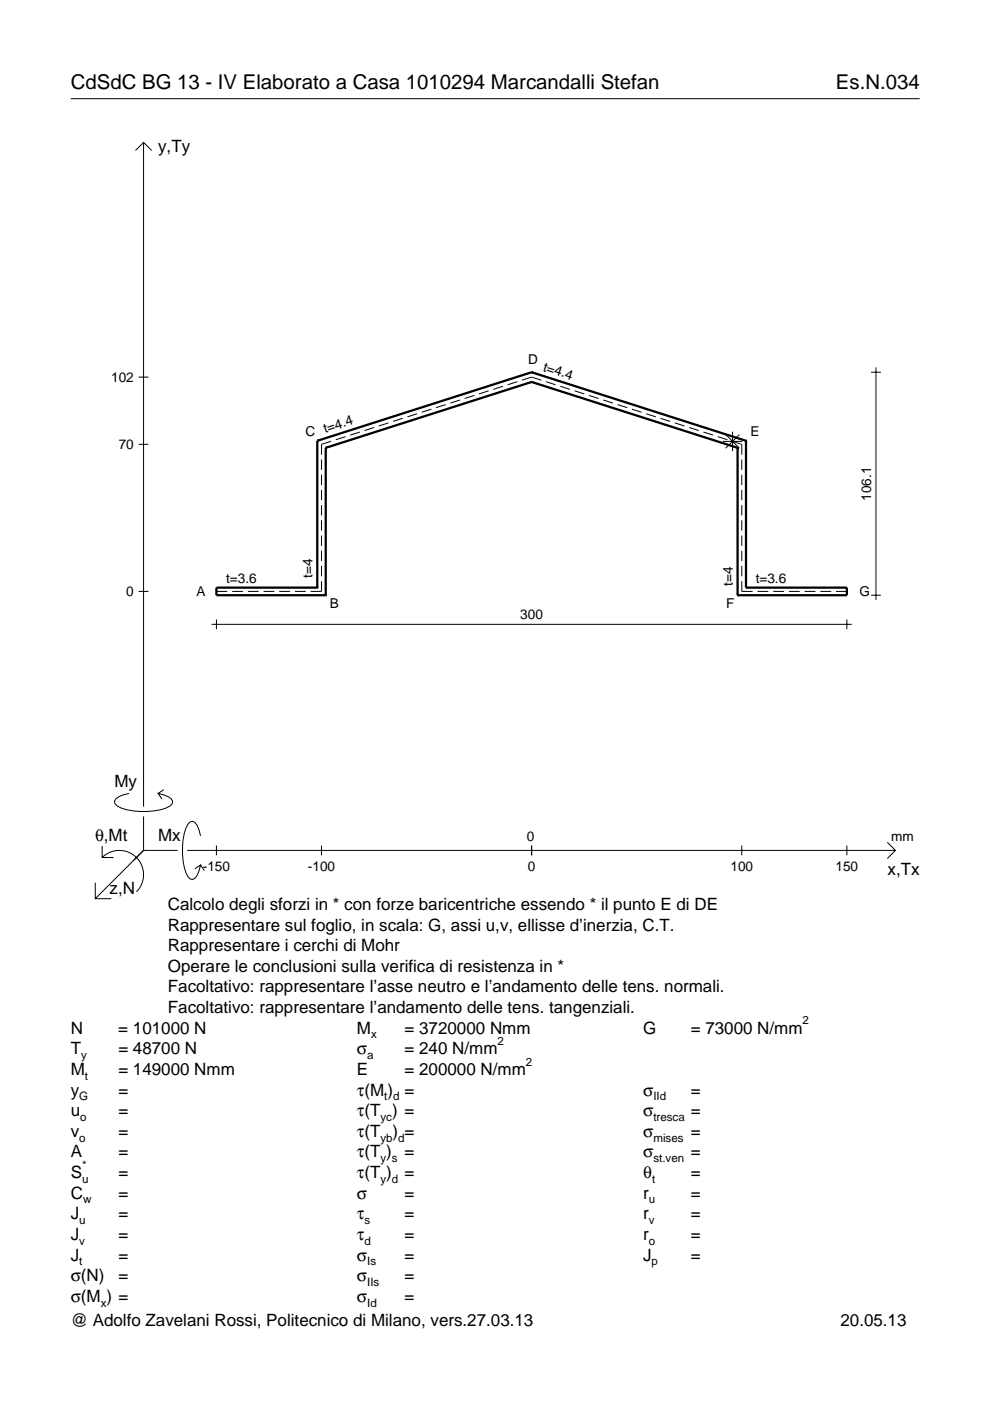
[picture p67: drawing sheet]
<svg xmlns="http://www.w3.org/2000/svg" width="210mm" height="297mm" viewBox="0 0 210 297" stroke-linecap="round" stroke-linejoin="round" font-family="sans-serif">
<defs><g id="words">
<g font-size="4.3">
<text x="15" y="18.9">CdSdC BG 13 - IV Elaborato a Casa 1010294 Marcandalli Stefan</text>
<text x="177.2" y="18.9">Es.N.034</text>
</g>
<g font-size="3.6">
<text x="33.5" y="32.3">y,Ty</text>
<text x="24.3" y="166.9">My</text>
<text x="20.1" y="178.2">θ,Mt</text>
<text x="33.5" y="178.2">Mx</text>
<text x="188.2" y="185.5">x,Tx</text>
<text x="23.2" y="189.6">z,N</text>
<text x="35.6" y="192.9">Calcolo degli sforzi in * con forze baricentriche essendo * il punto E di DE</text>
<text x="35.6" y="197.3">Rappresentare sul foglio, in scala: G, assi u,v, ellisse d’inerzia, C.T.</text>
<text x="35.6" y="201.7">Rappresentare i cerchi di Mohr</text>
<text x="35.6" y="206">Operare le conclusioni sulla verifica di resistenza in *</text>
<text x="35.6" y="210.4">Facoltativo: rappresentare l’asse neutro e l’andamento delle tens. normali.</text>
<text x="35.6" y="214.8">Facoltativo: rappresentare l’andamento delle tens. tangenziali.</text>
<text x="15" y="219.2">N</text>
<text x="25.1" y="219.2">= 101000 N</text>
<text x="75.7" y="219.2">M</text>
<text x="85.8" y="219.2">= 3720000 Nmm</text>
<text x="136.4" y="219.2">G</text>
<text x="146.5" y="219.2">= 73000 N/mm</text>
<text x="15" y="223.5">T</text>
<text x="15" y="227.9">M</text>
<text x="25.1" y="223.5">= 48700 N</text>
<text x="25.1" y="227.9">= 149000 Nmm</text>
<text x="75.7" y="223.5">σ</text>
<text x="75.7" y="227.9">E</text>
<text x="85.8" y="223.5">= 240 N/mm</text>
<text x="85.8" y="227.9">= 200000 N/mm</text>
<text x="15" y="232.3">y</text>
<text x="25.1" y="232.3">=</text>
<text x="75.7" y="232.3">τ(M ) =</text>
<text x="136.4" y="232.3">σ</text>
<text x="146.5" y="232.3">=</text>
<text x="15" y="236.7">u</text>
<text x="25.1" y="236.7">=</text>
<text x="75.7" y="236.7">τ(T ) =</text>
<text x="136.4" y="236.7">σ</text>
<text x="146.5" y="236.7">=</text>
<text x="15" y="241">v</text>
<text x="15" y="245.4">A</text>
<text x="25.1" y="241">=</text>
<text x="25.1" y="245.4">=</text>
<text x="75.7" y="245.4">τ(T )</text>
<text x="75.7" y="241">τ(T</text>
<text x="83.3" y="241">) =</text>
<text x="85.8" y="245.4">=</text>
<text x="136.4" y="241">σ</text>
<text x="136.4" y="245.4">σ</text>
<text x="146.5" y="241">=</text>
<text x="146.5" y="245.4">=</text>
<text x="15" y="249.8">S</text>
<text x="25.1" y="249.8">=</text>
<text x="75.7" y="249.8">τ(T )</text>
<text x="85.8" y="249.8">=</text>
<text x="136.4" y="249.8">θ</text>
<text x="146.5" y="249.8">=</text>
<text x="15" y="254.2">C</text>
<text x="25.1" y="254.2">=</text>
<text x="75.7" y="254.2">σ</text>
<text x="85.8" y="254.2">=</text>
<text x="136.4" y="254.2">r</text>
<text x="146.5" y="254.2">=</text>
<text x="15" y="258.5">J</text>
<text x="15" y="262.9">J</text>
<text x="25.1" y="258.5">=</text>
<text x="25.1" y="262.9">=</text>
<text x="75.7" y="258.5">τ</text>
<text x="75.7" y="262.9">τ</text>
<text x="85.8" y="258.5">=</text>
<text x="85.8" y="262.9">=</text>
<text x="136.4" y="258.5">r</text>
<text x="136.4" y="262.9">r</text>
<text x="146.5" y="258.5">=</text>
<text x="146.5" y="262.9">=</text>
<text x="15" y="267.3">J</text>
<text x="25.1" y="267.3">=</text>
<text x="75.7" y="267.3">σ</text>
<text x="85.8" y="267.3">=</text>
<text x="136.4" y="267.3">J</text>
<text x="146.5" y="267.3">=</text>
<text x="15" y="271.7">σ(N)</text>
<text x="25.1" y="271.7">=</text>
<text x="75.7" y="271.7">σ</text>
<text x="85.8" y="271.7">=</text>
<text x="15" y="281.2">@ Adolfo Zavelani Rossi, Politecnico di Milano, vers.27.03.13</text>
<text x="15" y="276">σ(M ) =</text>
<text x="75.7" y="276">σ</text>
<text x="85.8" y="276">=</text>
<text x="178.2" y="281.2">20.05.13</text>
</g>
<g font-size="2.9">
<text x="112" y="77.1">D</text>
<text x="23.6" y="81">102</text>
<text x="115" y="78.6" transform="rotate(18 115 78.6)">t=4.4</text>
<text x="25.2" y="95.2">70</text>
<text x="64.8" y="92.5">C</text>
<text x="68.9" y="91.9" transform="rotate(-18 68.9 91.9)">t=4.4</text>
<text x="159.1" y="92.5">E</text>
<text x="184.7" y="106.2" transform="rotate(-90 184.7 106.2)">106.1</text>
<text x="47.9" y="123.6">t=3.6</text>
<text x="66.2" y="122.5" transform="rotate(-90 66.2 122.5)">t=4</text>
<text x="155.4" y="124.1" transform="rotate(-90 155.4 124.1)">t=4</text>
<text x="160.2" y="123.6">t=3.6</text>
<text x="26.8" y="126.4">0</text>
<text x="41.7" y="126.3">A</text>
<text x="69.9" y="128.8">B</text>
<text x="110.3" y="131.3">300</text>
<text x="154" y="128.8">F</text>
<text x="182.3" y="126.3">G</text>
<text x="111.7" y="178.2">0</text>
<text x="189" y="178.2">mm</text>
<text x="43" y="184.7">-150</text>
<text x="65.3" y="184.7">-100</text>
<text x="111.9" y="184.7">0</text>
<text x="154.9" y="184.7">100</text>
<text x="177.2" y="184.7">150</text>
</g>
<g font-size="2.4">
<text x="78.7" y="220.2">x</text>
<text x="105.5" y="221.5">2</text>
<text x="170.2" y="217.2">2</text>
<text x="17.2" y="224.5">y</text>
<text x="77.9" y="224.5">a</text>
<text x="111.5" y="225.9">2</text>
<text x="16.8" y="233.3">G</text>
<text x="18" y="228.9">t</text>
<text x="81.5" y="233.3">t d</text>
<text x="138.5" y="233.3">IId</text>
<text x="17" y="237.7">o</text>
<text x="80.7" y="237.7">yc</text>
<text x="138.5" y="237.7">tresca</text>
<text x="16.8" y="242">o</text>
<text x="80.7" y="242">yb d</text>
<text x="138.5" y="242">mises</text>
<text x="17.4" y="250.8">u</text>
<text x="17.4" y="247.8">*</text>
<text x="80.7" y="246.4">y s</text>
<text x="80.7" y="250.8">y d</text>
<text x="138.2" y="250.8">t</text>
<text x="138.5" y="246.4">st.ven</text>
<text x="17.6" y="255.2">w</text>
<text x="137.6" y="255.2">u</text>
<text x="16.8" y="259.5">u</text>
<text x="16.8" y="263.9">v</text>
<text x="77.3" y="259.5">s</text>
<text x="77.3" y="263.9">d</text>
<text x="137.6" y="259.5">v</text>
<text x="137.6" y="263.9">o</text>
<text x="16.8" y="268.3">t</text>
<text x="77.9" y="268.3">Is</text>
<text x="138.2" y="268.3">p</text>
<text x="77.9" y="272.7">IIs</text>
<text x="21.4" y="277">x</text>
<text x="77.9" y="277">Id</text>
</g>
</g></defs>
<g fill="none" stroke="#000" stroke-width=".21">
<path d="M15 20.9h180M28.7 31.9l1.7-1.7 1.8 1.7M30.4 30.2v140.8M29.4 80h2.1M184.7 78.9h2.1M185.7 77.9v49.3M29.4 94.2h2.1M68.2 97.4v2.2M70.2 93.6l-2 .6v2.2M73.3 92.6l-2.1 .6M76.3 91.6l-2.1 .7M79.3 90.6l-2 .7"/>
<path d="M82.4 89.7l-2.1 .6M85.4 88.7l-2.1 .7M88.4 87.7l-2 .7M91.5 86.8l-2.1 .6M94.5 85.8l-2.1 .6M97.5 84.8l-2 .7M100.6 83.8l-2.1 .7M103.6 82.9l-2 .6M106.6 81.9l-2 .7M109.7 80.9l-2.1 .7M110.7 80.6l2-.6 2.1 .6M115.8 80.9l2 .7"/>
<path d="M118.8 81.9l2 .7M121.8 82.9l2.1 .6M124.9 83.8l2 .7M127.9 84.8l2.1 .7M130.9 85.8l2.1 .6M134 86.8l2 .6M137 87.7l2.1 .7M140 88.7l2.1 .7M143.1 89.7l2 .6M146.1 90.6l2.1 .7M149.1 91.6l2.1 .7M152.2 92.6l2 .6"/>
<path d="M153.3 93.6h4.1M153.9 92.1l2.9 2.9M155.2 93.6l2.1 .6v2.2M155.3 91.5v4.1M156.8 92.1l-2.9 2.9M157.3 97.4v2.2M68.2 100.7v2.1M68.2 103.9v2.2M68.2 107.1v2.2M68.2 110.3v2.2M68.2 113.5v2.2M68.2 116.8v2.2"/>
<path d="M68.2 120v2.2M157.3 100.7v2.1M157.3 103.9v2.2M157.3 107.1v2.2M157.3 110.3v2.2M157.3 113.5v2.2M157.3 116.8v2.2M157.3 120v2.2M29.4 125.4h2.1M44.9 132.4h135.7M45.9 125.4h2.3M45.9 131.3v2.1"/>
<path d="M49.2 125.4h2.3M52.5 125.4h2.3M55.9 125.4h2.3M59.2 125.4h2.3M62.5 125.4h2.3M68.2 123.2v2.2h-2.3M157.3 123.2v2.2h2.3M160.6 125.4h2.3M163.9 125.4h2.3M167.3 125.4h2.3M170.6 125.4h2.3M173.9 125.4h2.3"/>
<path d="M177.3 125.4h2.3M179.6 131.3v2.1M184.7 126.2h2.1M21.7 179.4v2.4h2.4M27.3 168.2a3.6 3.6 0 0 0-3 1.7l.1 .5a5.6 5.6 0 0 0 3.8 1.5 13.4 13.4 0 0 0 7.8-1l.5-.5 .1-.5a3.6 3.6 0 0 0-3.1-1.7l.8 1.2M30.4 173.1v7.2M34.7 167.4l-1.2 .8M42.5 177.2a3.6 3.6 0 0 0-1.7-3.1l-.5 .2a5.7 5.7 0 0 0-1.5 3.7 13.3 13.3 0 0 0 1 7.9l.5 .5 .5 .1a3.6 3.6 0 0 0 1.7-3.1l-1.2 .8M45.9 179.3v2M68.2 179.3v2M112.7 179.3v2M157.3 179.3v2"/>
<path d="M179.6 179.3v2M188.1 178.6l1.7 1.7-1.7 1.7M20.2 187.2v3.3h3.4M21.7 181.8a5.1 5.1 0 0 1 7.2 0 5.1 5.1 0 0 1 0 7.3M30.4 180.3l-10.2 10.2M30.4 180.3h7.2M39.7 180.3h150.1M42.5 183.4l.8 1.2"/>
</g>
<g fill="none" stroke="#000" stroke-width=".48">
<path d="M112.7 78.9h.1M112.7 78.9l-45.4 14.6M112.7 78.9l45.5 14.6M67.3 93.5h.1M67.3 93.5v31.1M69.1 95h.1M69.1 95v31.2M112.7 81h.1M112.7 81l-43.6 14M112.7 81l43.7 14M156.4 95h.1M156.4 95v31.2"/>
<path d="M158.2 93.5h.1M158.2 93.5v31.1M67.3 124.6h.1M67.3 124.6h-21.4v1.6h23.2M69.1 126.2h.1M156.4 126.2h.1M158.2 124.6h.1M158.2 124.6h21.4v1.6h-23.2"/>
</g>
<use href="#words"/>
</svg>
